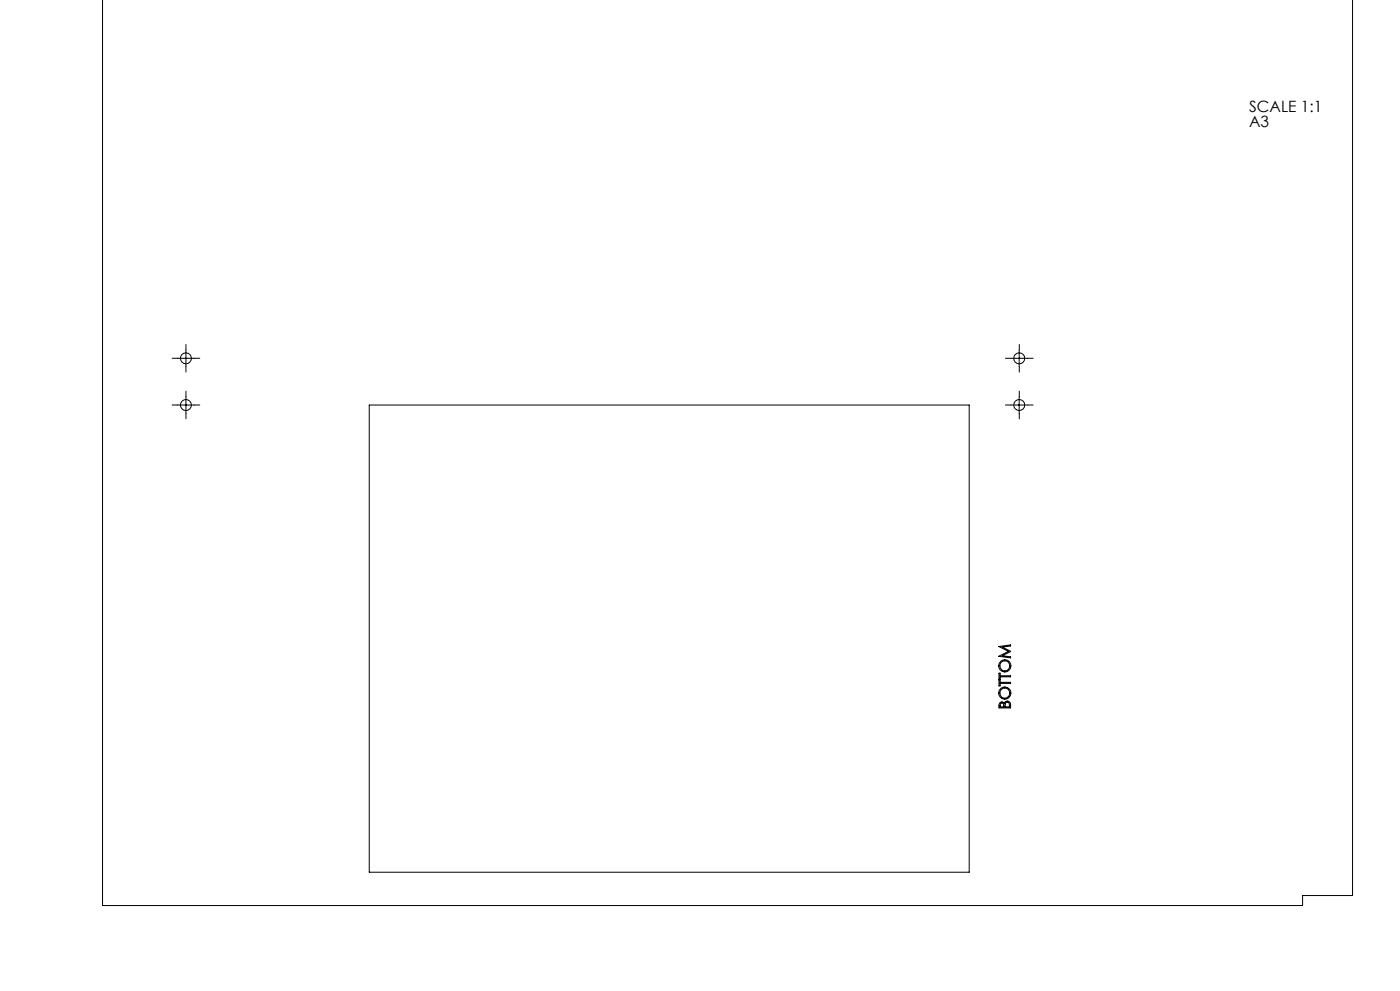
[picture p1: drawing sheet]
<svg xmlns="http://www.w3.org/2000/svg" width="420mm" height="297mm" viewBox="0 0 420 297" stroke-linecap="round" stroke-linejoin="round" font-family="sans-serif">
<defs><g id="words">
<g font-size="4.7">
<text x="374.7" y="33.5">SCALE 1:1</text>
<text x="374.7" y="38">A3</text>
</g>
</g></defs>
<g fill="none" stroke="#000" stroke-width=".3" stroke-dasharray="15.2 1.3 1.3 1.3">
<path d="M53.3 107.4h-1.7M55.8 118.9v-1.7M55.8 109.9v1.6M55.8 104.9v-1.7M58.3 107.4h1.6M303.3 107.4h-1.7M305.8 109.9v1.6M305.8 104.9v-1.7M305.8 118.9v-1.7M308.3 107.4h1.6M53.3 121.4h-1.7M55.8 123.9v1.6"/>
<path d="M58.3 121.4h1.6M303.3 121.4h-1.7M305.8 123.9v1.6M308.3 121.4h1.6"/>
</g>
<g fill="none" stroke="#000" stroke-width=".3">
<path d="M405.8 -.1v268.5h-15v3h-360v-271.4M53.3 107.4h5M55.8 104.9v5M55.8 118.9v5M303.3 107.4h5M305.8 104.9v5M305.8 118.9v5M53.3 121.4h5M110.8 121.4h180v140h-180zM303.3 121.4h5M299.7 193.7l3.5-.4v.3l-2.5 .3 2.5 1.3-2.5 1.3 2.5 .3v.4l-3.5-.5 2.8-1.5zM303.2 195.2v.1"/>
<path d="M299.7 201.8h.3v.7h3.2v.3h-3.2v.8h-.3zM299.7 203.7h.3v.8h3.2v.3h-3.2v.8h-.3zM299.9 210.6l.7-.2 .7 .4a.96 .96 0 0 1 1.1-.7 .96 .96 0 0 1 .8 1.1v1h-3.5zM300.2 210.8l.4-.1 .4 .2 .2 .9h-1.2zM301.7 210.6l.8-.1 .3 1.3h-1.3z"/>
<circle cx="55.8" cy="107.4" r="1.64"/>
<circle cx="305.8" cy="107.4" r="1.65"/>
<circle cx="55.8" cy="121.4" r="1.65"/>
<circle cx="305.8" cy="121.4" r="1.66"/>
<circle cx="301.4" cy="199.6" r="1.5"/>
<circle cx="301.4" cy="199.6" r="1.84"/>
<circle cx="301.4" cy="207.7" r="1.52"/>
<circle cx="301.4" cy="207.7" r="1.84"/>
</g>
<use href="#words"/>
</svg>
